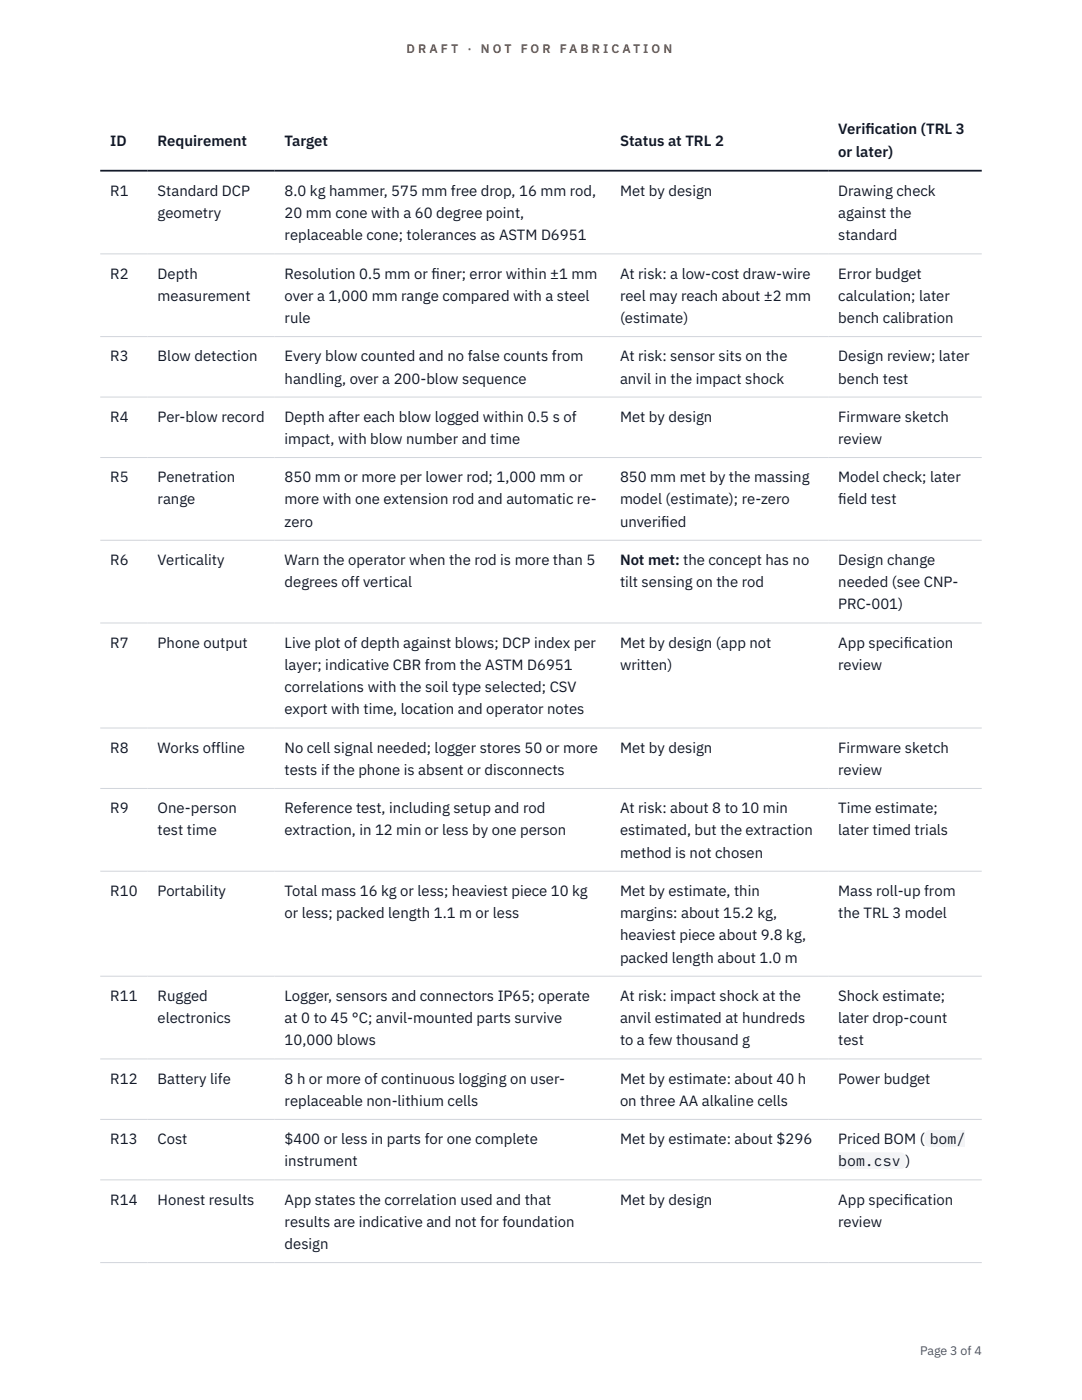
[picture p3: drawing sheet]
<svg xmlns="http://www.w3.org/2000/svg" width="216mm" height="279mm" viewBox="0 0 216 279" stroke-linecap="round" stroke-linejoin="round" font-family="sans-serif">
<defs><g id="words">
<g font-size="3" fill="#111827">
<text x="22" y="29.1">ID</text>
<text x="31.5" y="29.1">Requirement</text>
<text x="56.8" y="29.1">Target</text>
<text x="123.7" y="29.1">Status at TRL 2</text>
<text x="167.3" y="26.8">Verif</text>
<text x="172.7" y="26.8">ication (TRL 3</text>
<text x="167.3" y="31.3">or later)</text>
<text x="22" y="39.1">R1</text>
<text x="31.5" y="39.1">Standard DCP</text>
<text x="56.8" y="39.1">8.0 kg hammer, 575 mm free drop, 16 mm rod,</text>
<text x="123.7" y="39.1">Met by design</text>
<text x="167.3" y="39.1">Drawing check</text>
<text x="31.5" y="43.5">geometry</text>
<text x="56.8" y="43.5">20 mm cone with a 60 degree point,</text>
<text x="56.8" y="48">replaceable cone; tolerances as ASTM D6951</text>
<text x="167.3" y="43.5">against the</text>
<text x="167.3" y="48">standard</text>
<text x="22" y="55.6">R2</text>
<text x="31.5" y="55.6">Depth</text>
<text x="56.8" y="55.6">Resolution 0.5 mm or f</text>
<text x="86.1" y="55.6">iner; error within ±1 mm</text>
<text x="123.7" y="55.6">At risk: a low-cost draw-wire</text>
<text x="167.3" y="55.6">Error budget</text>
<text x="31.5" y="60">measurement</text>
<text x="56.8" y="60">over a 1,000 mm range compared with a steel</text>
<text x="56.8" y="64.5">rule</text>
<text x="123.7" y="60">reel may reach about ±2 mm</text>
<text x="123.7" y="64.5">(estimate)</text>
<text x="167.3" y="60">calculation; later</text>
<text x="167.3" y="64.5">bench calibration</text>
<text x="22" y="72.1">R3</text>
<text x="31.5" y="72.1">Blow detection</text>
<text x="56.8" y="72.1">Every blow counted and no false counts from</text>
<text x="56.8" y="76.5">handling, over a 200-blow sequence</text>
<text x="123.7" y="72.1">At risk: sensor sits on the</text>
<text x="123.7" y="76.5">anvil in the impact shock</text>
<text x="167.3" y="72.1">Design review; later</text>
<text x="167.3" y="76.5">bench test</text>
<text x="22" y="84.2">R4</text>
<text x="31.5" y="84.2">Per-blow record</text>
<text x="56.8" y="84.2">Depth after each blow logged within 0.5 s of</text>
<text x="56.8" y="88.6">impact, with blow number and time</text>
<text x="123.7" y="84.2">Met by design</text>
<text x="167.3" y="84.2">Firmware sketch</text>
<text x="167.3" y="88.6">review</text>
<text x="22" y="96.2">R5</text>
<text x="31.5" y="96.2">Penetration</text>
<text x="31.5" y="100.7">range</text>
<text x="56.8" y="96.2">850 mm or more per lower rod; 1,000 mm or</text>
<text x="56.8" y="100.7">more with one extension rod and automatic re-</text>
<text x="123.7" y="96.2">850 mm met by the massing</text>
<text x="123.7" y="100.7">model (estimate); re-zero</text>
<text x="167.3" y="96.2">Model check; later</text>
<text x="167.3" y="100.7">f</text>
<text x="167.3" y="100.7">ield test</text>
<text x="56.8" y="105.1">zero</text>
<text x="123.7" y="105.1">unverif</text>
<text x="131.9" y="105.1">ied</text>
<text x="22" y="112.7">R6</text>
<text x="31.5" y="112.7">Verticality</text>
<text x="56.8" y="112.7">Warn the operator when the rod is more than 5</text>
<text x="123.7" y="112.7">Not met: the concept has no</text>
<text x="167.3" y="112.7">Design change</text>
<text x="56.8" y="117.2">degrees off vertical</text>
<text x="123.7" y="117.2">tilt sensing on the rod</text>
<text x="167.3" y="117.2">needed (see CNP-</text>
<text x="167.3" y="121.6">PRC-001)</text>
<text x="22" y="129.3">R7</text>
<text x="31.5" y="129.3">Phone output</text>
<text x="56.8" y="129.3">Live plot of depth against blows; DCP index per</text>
<text x="123.7" y="129.3">Met by design (app not</text>
<text x="167.3" y="129.3">App specif</text>
<text x="180.3" y="129.3">ication</text>
<text x="56.8" y="133.7">layer; indicative CBR from the ASTM D6951</text>
<text x="123.7" y="133.7">written)</text>
<text x="167.3" y="133.7">review</text>
<text x="56.8" y="138.1">correlations with the soil type selected; CSV</text>
<text x="56.8" y="142.6">export with time, location and operator notes</text>
<text x="22" y="150.2">R8</text>
<text x="31.5" y="150.2">Works offline</text>
<text x="56.8" y="150.2">No cell signal needed; logger stores 50 or more</text>
<text x="56.8" y="154.7">tests if the phone is absent or disconnects</text>
<text x="123.7" y="150.2">Met by design</text>
<text x="167.3" y="150.2">Firmware sketch</text>
<text x="167.3" y="154.7">review</text>
<text x="22" y="162.3">R9</text>
<text x="31.5" y="162.3">One-person</text>
<text x="31.5" y="166.7">test time</text>
<text x="56.8" y="162.3">Reference test, including setup and rod</text>
<text x="56.8" y="166.7">extraction, in 12 min or less by one person</text>
<text x="123.7" y="162.3">At risk: about 8 to 10 min</text>
<text x="123.7" y="166.7">estimated, but the extraction</text>
<text x="167.3" y="162.3">Time estimate;</text>
<text x="167.3" y="166.7">later timed trials</text>
<text x="123.7" y="171.2">method is not chosen</text>
<text x="22" y="178.8">R10</text>
<text x="31.5" y="178.8">Portability</text>
<text x="56.8" y="178.8">Total mass 16 kg or less; heaviest piece 10 kg</text>
<text x="123.7" y="178.8">Met by estimate, thin</text>
<text x="167.3" y="178.8">Mass roll-up from</text>
<text x="56.8" y="183.2">or less; packed length 1.1 m or less</text>
<text x="123.7" y="183.2">margins: about 15.2 kg,</text>
<text x="167.3" y="183.2">the TRL 3 model</text>
<text x="123.7" y="187.7">heaviest piece about 9.8 kg,</text>
<text x="123.7" y="192.1">packed length about 1.0 m</text>
<text x="22" y="199.7">R11</text>
<text x="31.5" y="199.7">Rugged</text>
<text x="56.8" y="199.7">Logger, sensors and connectors IP65; operate</text>
<text x="123.7" y="199.7">At risk: impact shock at the</text>
<text x="167.3" y="199.7">Shock estimate;</text>
<text x="31.5" y="204.2">electronics</text>
<text x="56.8" y="204.2">at 0 to 45 °C; anvil-mounted parts survive</text>
<text x="56.8" y="208.6">10,000 blows</text>
<text x="123.7" y="204.2">anvil estimated at hundreds</text>
<text x="123.7" y="208.6">to a few thousand g</text>
<text x="167.3" y="204.2">later drop-count</text>
<text x="167.3" y="208.6">test</text>
<text x="22" y="216.3">R12</text>
<text x="31.5" y="216.3">Battery life</text>
<text x="56.8" y="216.3">8 h or more of continuous logging on user-</text>
<text x="56.8" y="220.7">replaceable non-lithium cells</text>
<text x="123.7" y="216.3">Met by estimate: about 40 h</text>
<text x="123.7" y="220.7">on three AA alkaline cells</text>
<text x="167.3" y="216.3">Power budget</text>
<text x="22" y="228.3">R13</text>
<text x="31.5" y="228.3">Cost</text>
<text x="56.8" y="228.3">$400 or less in parts for one complete</text>
<text x="56.8" y="232.8">instrument</text>
<text x="123.7" y="228.3">Met by estimate: about $296</text>
<text x="167.3" y="228.3">Priced BOM (</text>
<text x="167.3" y="232.8">bom.csv</text>
<text x="180.7" y="232.8">)</text>
<text x="185.5" y="228.3">bom/</text>
<text x="22" y="240.4">R14</text>
<text x="31.5" y="240.4">Honest results</text>
<text x="56.8" y="240.4">App states the correlation used and that</text>
<text x="56.8" y="244.8">results are indicative and not for foundation</text>
<text x="123.7" y="240.4">Met by design</text>
<text x="167.3" y="240.4">App specif</text>
<text x="167.3" y="244.8">review</text>
<text x="180.3" y="240.4">ication</text>
<text x="56.8" y="249.3">design</text>
</g>
<g font-size="2.5" fill="#b45309">
<text x="81.1" y="10.5">D R A F T</text>
<text x="93.3" y="10.5">·</text>
<text x="95.9" y="10.5">N O T</text>
<text x="103.9" y="10.5">F O R</text>
<text x="111.7" y="10.5">F A B R I C A T I O N</text>
</g>
<text font-size="2.5" fill="#4b5563" x="183.6" y="270.3">Page 3 of 4</text>
</g></defs>
<g fill="none" stroke="#d1d5db" stroke-width=".2">
<path d="M20 50.7h175.9M20 67.2h175.9M20 79.2h175.9M20 91.3h175.9M20 107.8h175.9M20 124.3h175.9M20 145.3h175.9M20 157.4h175.9M20 173.9h175.9M20 194.8h175.9M20 211.3h175.9M20 223.4h175.9"/>
<path d="M20 235.5h175.9M20 252h175.9"/>
</g>
<path d="M20 34.1h175.9" fill="none" stroke="#111827" stroke-width=".35"/>
<g fill="#f3f4f6">
<path d="M184.5 225.5h8.1v3.4h-8.1z"/>
<path d="M167.3 230h13.4v3.3h-13.4z"/>
</g>
<use href="#words"/>
</svg>
